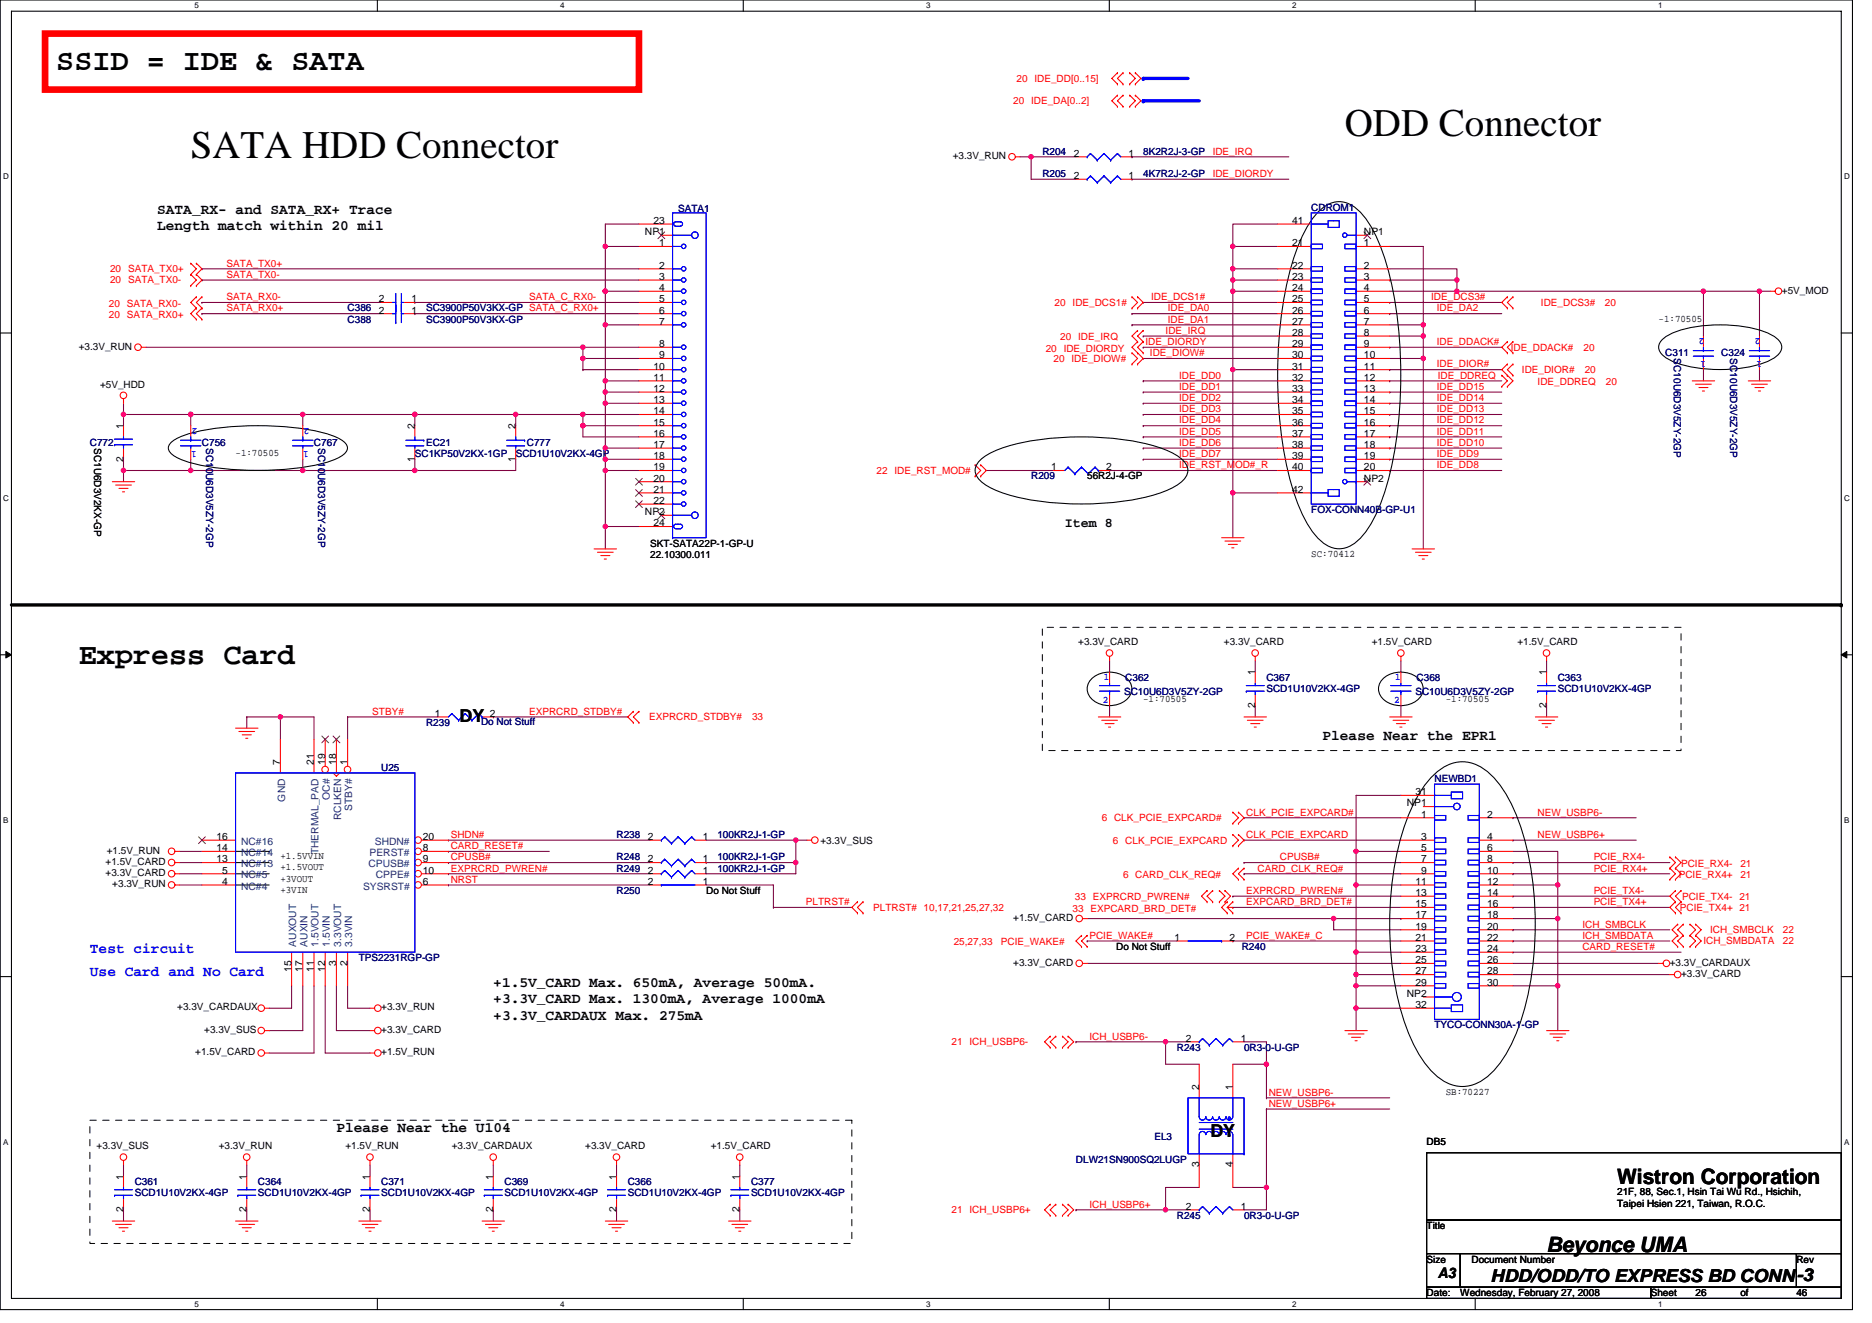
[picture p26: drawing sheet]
<svg xmlns="http://www.w3.org/2000/svg" width="297mm" height="210mm" viewBox="0 0 297 210" stroke-linecap="round" stroke-linejoin="round" font-family="sans-serif">
<defs><g id="words">
<g font-size="6.2">
<text x="213.4" y="21.5">ODD Connector</text>
<text x="30.3" y="25.1">SATA HDD Connector</text>
</g>
<g font-size="4.8">
<text x="8.9" y="11.1">SSID = IDE &amp; SATA</text>
<text x="12.5" y="105.3">Express Card</text>
</g>
<g font-size="3.4">
<text x="256.6" y="187.9">Wistron Corporation</text>
<text x="245.4" y="198.7">Beyonce UMA</text>
</g>
<g font-size="2.8">
<text x="72.9" y="114.7">DY</text>
<text x="192.1" y="180.4">DY</text>
<text x="236.5" y="203.5">HDD/ODD/TO EXPRESS BD CONN</text>
<text x="285" y="203.3">-3</text>
</g>
<g font-size="2.3">
<text x="24.9" y="33.9">SATA_RX- and SATA_RX+ Trace</text>
<text x="24.9" y="36.6">Length match within 20 mil</text>
<text x="209.8" y="117.5">Please Near the EPR1</text>
<text x="78.3" y="156.6">+1.5V_CARD Max. 650mA, Average 500mA.</text>
<text x="78.3" y="159.2">+3.3V_CARD Max. 1300mA, Average 1000mA</text>
<text x="78.3" y="161.9">+3.3V_CARDAUX Max. 275mA</text>
<text x="53.4" y="179.7">Please Near the U104</text>
<text x="228.2" y="202.9">A3</text>
</g>
<g font-size="2.3" fill="#00f">
<text x="14.3" y="151.3">Test circuit</text>
<text x="14.3" y="154.8">Use Card and No Card</text>
</g>
<text font-size="2.1" x="168.9" y="83.6">Item 8</text>
<g font-size="1.6" fill="#f00">
<text x="160.8" y="16.5">20 IDE_DA[0..2]</text>
<text x="161.3" y="13">20 IDE_DD[0..15]</text>
<text x="192.4" y="24.5">IDE_IRQ</text>
<text x="192.4" y="28.1">IDE_DIORDY</text>
<text x="17.5" y="43.2">20 SATA_TX0+</text>
<text x="17.5" y="45">20 SATA_TX0-</text>
<text x="36" y="44.1">SATA_TX0-</text>
<text x="36" y="42.3">SATA_TX0+</text>
<text x="36" y="47.6">SATA_RX0-</text>
<text x="84" y="47.6">SATA_C_RX0-</text>
<text x="182.6" y="47.6">IDE_DCS1#</text>
<text x="227.1" y="47.6">IDE_DCS3#</text>
<text x="17.3" y="48.7">20 SATA_RX0-</text>
<text x="17.3" y="50.5">20 SATA_RX0+</text>
<text x="36" y="49.4">SATA_RX0+</text>
<text x="167.3" y="48.5">20 IDE_DCS1#</text>
<text x="185" y="53">IDE_IRQ</text>
<text x="185.3" y="49.4">IDE_DA0</text>
<text x="185.3" y="51.2">IDE_DA1</text>
<text x="228" y="49.4">IDE_DA2</text>
<text x="244.5" y="48.5">IDE_DCS3#</text>
<text x="254.7" y="48.5">20</text>
<text x="165.9" y="55.8">20 IDE_DIORDY</text>
<text x="167.2" y="57.4">20 IDE_DIOW#</text>
<text x="168.2" y="54">20 IDE_IRQ</text>
<text x="181.8" y="54.8">IDE_DIORDY</text>
<text x="182.5" y="56.5">IDE_DIOW#</text>
<text x="228" y="54.8">IDE_DDACK#</text>
<text x="228" y="58.3">IDE_DIOR#</text>
<text x="239.7" y="55.6">IDE_DDACK#</text>
<text x="241.5" y="59.2">IDE_DIOR#</text>
<text x="251.3" y="55.6">20</text>
<text x="251.5" y="59.2">20</text>
<text x="187.1" y="61.9">IDE_DD1</text>
<text x="187.1" y="60.1">IDE_DD0</text>
<text x="187.1" y="65.4">IDE_DD3</text>
<text x="187.1" y="63.6">IDE_DD2</text>
<text x="228" y="61.9">IDE_DD15</text>
<text x="228" y="63.6">IDE_DD14</text>
<text x="228" y="65.4">IDE_DD13</text>
<text x="228.2" y="60.1">IDE_DDREQ</text>
<text x="244" y="61.2">IDE_DDREQ</text>
<text x="254.8" y="61.2">20</text>
<text x="187.1" y="69">IDE_DD5</text>
<text x="187.1" y="67.2">IDE_DD4</text>
<text x="187.1" y="70.8">IDE_DD6</text>
<text x="228" y="69">IDE_DD11</text>
<text x="228" y="70.8">IDE_DD10</text>
<text x="228" y="67.2">IDE_DD12</text>
<text x="139.1" y="75.2">22 IDE_RST_MOD#</text>
<text x="187.1" y="72.5">IDE_DD7</text>
<text x="187.1" y="74.3">IDE_RST_MOD#_R</text>
<text x="228" y="74.3">IDE_DD8</text>
<text x="228" y="72.5">IDE_DD9</text>
<text x="59.1" y="113.4">STBY#</text>
<text x="84" y="113.4">EXPRCRD_STDBY#</text>
<text x="103" y="114.3">EXPRCRD_STDBY#</text>
<text x="119.3" y="114.3">33</text>
<text x="174.8" y="130.3">6 CLK_PCIE_EXPCARD#</text>
<text x="197.8" y="129.4">CLK_PCIE_EXPCARD#</text>
<text x="244" y="129.4">NEW_USBP6-</text>
<text x="71.5" y="134.8">CARD_RESET#</text>
<text x="71.5" y="133">SHDN#</text>
<text x="71.5" y="136.5">CPUSB#</text>
<text x="176.6" y="133.9">6 CLK_PCIE_EXPCARD</text>
<text x="197.8" y="133">CLK_PCIE_EXPCARD</text>
<text x="203.1" y="136.5">CPUSB#</text>
<text x="244" y="133">NEW_USBP6+</text>
<text x="252.9" y="136.5">PCIE_RX4-</text>
<text x="266.7" y="137.6">PCIE_RX4-</text>
<text x="276.2" y="137.6">21</text>
<text x="71.5" y="140.1">NRST</text>
<text x="71.5" y="138.3">EXPRCRD_PWREN#</text>
<text x="127.9" y="143.7">PLTRST#</text>
<text x="170.6" y="142.8">33 EXPRCRD_PWREN#</text>
<text x="178.2" y="139.4">6 CARD_CLK_REQ#</text>
<text x="197.8" y="141.9">EXPRCRD_PWREN#</text>
<text x="197.8" y="143.7">EXPCARD_BRD_DET#</text>
<text x="199.5" y="138.3">CARD_CLK_REQ#</text>
<text x="252.9" y="138.3">PCIE_RX4+</text>
<text x="252.9" y="143.7">PCIE_TX4+</text>
<text x="252.9" y="141.9">PCIE_TX4-</text>
<text x="266.4" y="139.4">PCIE_RX4+</text>
<text x="266.9" y="142.8">PCIE_TX4- 21</text>
<text x="276.2" y="139.4">21</text>
<text x="138.6" y="144.5">PLTRST# 10,17,21,25,27,32</text>
<text x="170.2" y="144.7">33 EXPCARD_BRD_DET#</text>
<text x="172.9" y="149">PCIE_WAKE#</text>
<text x="197.8" y="149">PCIE_WAKE#_C</text>
<text x="251.1" y="149">ICH_SMBDATA</text>
<text x="251.1" y="147.2">ICH_SMBCLK</text>
<text x="266.6" y="144.5">PCIE_TX4+ 21</text>
<text x="270.3" y="149.9">ICH_SMBDATA</text>
<text x="271.4" y="148.1">ICH_SMBCLK</text>
<text x="282.9" y="148.1">22</text>
<text x="282.9" y="149.9">22</text>
<text x="151.3" y="150.1">25,27,33</text>
<text x="158.8" y="150.1">PCIE_WAKE#</text>
<text x="251.1" y="150.8">CARD_RESET#</text>
<text x="151" y="165.9">21 ICH_USBP6-</text>
<text x="172.9" y="165">ICH_USBP6-</text>
<text x="201.3" y="173.9">NEW_USBP6-</text>
<text x="201.3" y="175.7">NEW_USBP6+</text>
<text x="172.9" y="191.7">ICH_USBP6+</text>
<text x="151" y="192.6">21 ICH_USBP6+</text>
</g>
<g font-size="1.6">
<text x="151.2" y="25.3">+3.3V_RUN</text>
<text x="170.4" y="28.4">2</text>
<text x="170.4" y="24.9">2</text>
<text x="179.1" y="28.4">1</text>
<text x="179.1" y="24.9">1</text>
<text x="103.7" y="35.5">23</text>
<text x="205" y="35.5">41</text>
<text x="102.3" y="37.3">NP1</text>
<text x="104.6" y="39.1">1</text>
<text x="205" y="39.1">21</text>
<text x="216.4" y="37.3">NP1</text>
<text x="216.4" y="39.1">1</text>
<text x="60.1" y="48">2</text>
<text x="65.3" y="48">1</text>
<text x="104.6" y="42.7">2</text>
<text x="104.6" y="44.4">3</text>
<text x="104.6" y="46.2">4</text>
<text x="104.6" y="48">5</text>
<text x="205" y="42.7">22</text>
<text x="205" y="44.4">23</text>
<text x="205" y="46.2">24</text>
<text x="205" y="48">25</text>
<text x="216.4" y="42.7">2</text>
<text x="216.4" y="44.4">3</text>
<text x="216.4" y="46.2">4</text>
<text x="216.4" y="48">5</text>
<text x="282.7" y="46.6">+5V_MOD</text>
<text x="60.1" y="49.8">2</text>
<text x="65.3" y="49.8">1</text>
<text x="104.6" y="49.8">6</text>
<text x="104.6" y="51.5">7</text>
<text x="205" y="49.8">26</text>
<text x="205" y="51.5">27</text>
<text x="205" y="53.3">28</text>
<text x="216.4" y="49.8">6</text>
<text x="216.4" y="51.5">7</text>
<text x="216.4" y="53.3">8</text>
<text x="263.2" y="51">-1:70505</text>
<text x="12.5" y="55.5">+3.3V_RUN</text>
<text x="103.7" y="58.7">10</text>
<text x="104.6" y="55.1">8</text>
<text x="104.6" y="56.9">9</text>
<text x="205" y="55.1">29</text>
<text x="205" y="56.9">30</text>
<text x="205" y="58.7">31</text>
<text x="216.4" y="55.1">9</text>
<text x="216.4" y="56.9">10</text>
<text x="216.4" y="58.7">11</text>
<text x="15.9" y="61.5">+5V_HDD</text>
<text x="103.7" y="60.4">11</text>
<text x="103.7" y="62.2">12</text>
<text x="103.7" y="64">13</text>
<text x="103.7" y="65.8">14</text>
<text x="205" y="60.4">32</text>
<text x="205" y="62.2">33</text>
<text x="205" y="64">34</text>
<text x="205" y="65.8">35</text>
<text x="216.4" y="60.4">12</text>
<text x="216.4" y="62.2">13</text>
<text x="216.4" y="64">14</text>
<text x="216.4" y="65.8">15</text>
<text x="14.9" y="71.1" transform="rotate(90 14.9 71.1)">SC1U6D3V2KX-GP</text>
<text x="19.6" y="68.1" transform="rotate(-90 19.6 68.1)">1</text>
<text x="65.8" y="68.1" transform="rotate(-90 65.8 68.1)">2</text>
<text x="81.8" y="68.1" transform="rotate(-90 81.8 68.1)">2</text>
<text x="103.7" y="67.5">15</text>
<text x="103.7" y="69.3">16</text>
<text x="103.7" y="71.1">17</text>
<text x="205" y="67.5">36</text>
<text x="205" y="69.3">37</text>
<text x="205" y="71.1">38</text>
<text x="216.4" y="67.5">16</text>
<text x="216.4" y="69.3">17</text>
<text x="216.4" y="71.1">18</text>
<text x="19.6" y="73.3" transform="rotate(-90 19.6 73.3)">2</text>
<text x="37.4" y="72.4">-1:70505</text>
<text x="65.8" y="73.3" transform="rotate(-90 65.8 73.3)">1</text>
<text x="81.8" y="73.3" transform="rotate(-90 81.8 73.3)">1</text>
<text x="103.7" y="72.9">18</text>
<text x="103.7" y="74.7">19</text>
<text x="103.7" y="76.4">20</text>
<text x="166.8" y="74.7">1</text>
<text x="172.5" y="76.1">56R2J-4-GP</text>
<text x="175.5" y="74.7">2</text>
<text x="205" y="72.9">39</text>
<text x="205" y="74.7">40</text>
<text x="216.4" y="76.4">NP2</text>
<text x="216.4" y="72.9">19</text>
<text x="216.4" y="74.7">20</text>
<text x="102.3" y="81.8">NP2</text>
<text x="103.7" y="78.2">21</text>
<text x="103.7" y="80">22</text>
<text x="103.7" y="83.5">24</text>
<text x="205" y="78.2">42</text>
<text x="103.2" y="86.8">SKT-SATA22P-1-GP-U</text>
<text x="103.2" y="88.5">22.10300.011</text>
<text x="208.1" y="88.4">SC:70412</text>
<text x="171.1" y="102.4">+3.3V_CARD</text>
<text x="194.2" y="102.4">+3.3V_CARD</text>
<text x="199.2" y="107.2" transform="rotate(-90 199.2 107.2)">1</text>
<text x="217.7" y="102.4">+1.5V_CARD</text>
<text x="240.8" y="102.4">+1.5V_CARD</text>
<text x="245.4" y="107.2" transform="rotate(-90 245.4 107.2)">1</text>
<text x="69" y="113.8">1</text>
<text x="77.7" y="113.8">2</text>
<text x="181.4" y="111.5">-1:70505</text>
<text x="199.2" y="112.4" transform="rotate(-90 199.2 112.4)">2</text>
<text x="229.4" y="111.5">-1:70505</text>
<text x="245.4" y="112.4" transform="rotate(-90 245.4 112.4)">2</text>
<text x="44.5" y="121.4" transform="rotate(-90 44.5 121.4)">7</text>
<text x="49.8" y="121.4" transform="rotate(-90 49.8 121.4)">21</text>
<text x="51.6" y="121.4" transform="rotate(-90 51.6 121.4)">19</text>
<text x="53.4" y="121.4" transform="rotate(-90 53.4 121.4)">18</text>
<text x="55.1" y="121.4" transform="rotate(-90 55.1 121.4)">1</text>
<text x="223.2" y="128">NP1</text>
<text x="224.6" y="126.2">31</text>
<text x="225.5" y="129.8">1</text>
<text x="236" y="129.8">2</text>
<text x="16.8" y="137.3">+1.5V_CARD</text>
<text x="16.9" y="135.5">+1.5V_RUN</text>
<text x="34.4" y="136.9">13</text>
<text x="34.4" y="135.1">14</text>
<text x="34.4" y="133.3">16</text>
<text x="44.5" y="136.4">+1.5VVIN</text>
<text x="67.1" y="133.3">20</text>
<text x="67.1" y="135.1">8</text>
<text x="67.1" y="136.9">9</text>
<text x="102.8" y="133.3">2</text>
<text x="102.8" y="136.9">2</text>
<text x="111.5" y="133.3">1</text>
<text x="111.5" y="136.9">1</text>
<text x="130.2" y="133.9">+3.3V_SUS</text>
<text x="225.5" y="133.3">3</text>
<text x="225.5" y="135.1">5</text>
<text x="225.5" y="136.9">7</text>
<text x="236" y="133.3">4</text>
<text x="236" y="135.1">6</text>
<text x="236" y="136.9">8</text>
<text x="16.8" y="139">+3.3V_CARD</text>
<text x="17.8" y="140.8">+3.3V_RUN</text>
<text x="35.2" y="140.4">4</text>
<text x="35.2" y="138.7">5</text>
<text x="44.5" y="141.7">+3VIN</text>
<text x="44.5" y="139.9">+3VOUT</text>
<text x="44.5" y="138.2">+1.5VOUT</text>
<text x="67.1" y="138.7">10</text>
<text x="67.1" y="140.4">6</text>
<text x="102.8" y="138.7">2</text>
<text x="102.8" y="140.4">2</text>
<text x="111.5" y="138.7">1</text>
<text x="111.5" y="140.4">1</text>
<text x="112.1" y="141.9">Do Not Stuff</text>
<text x="224.6" y="140.4">11</text>
<text x="224.6" y="142.2">13</text>
<text x="224.6" y="144">15</text>
<text x="225.5" y="138.7">9</text>
<text x="236" y="138.7">10</text>
<text x="236" y="140.4">12</text>
<text x="236" y="142.2">14</text>
<text x="236" y="144">16</text>
<text x="160.8" y="146.2">+1.5V_CARD</text>
<text x="186.4" y="149.3">1</text>
<text x="195.1" y="149.3">2</text>
<text x="224.6" y="145.8">17</text>
<text x="224.6" y="147.6">19</text>
<text x="224.6" y="149.3">21</text>
<text x="236" y="145.8">18</text>
<text x="236" y="147.6">20</text>
<text x="236" y="149.3">22</text>
<text x="46.2" y="154.2" transform="rotate(-90 46.2 154.2)">15</text>
<text x="48" y="154.2" transform="rotate(-90 48 154.2)">17</text>
<text x="49.8" y="154.2" transform="rotate(-90 49.8 154.2)">11</text>
<text x="51.6" y="154.2" transform="rotate(-90 51.6 154.2)">12</text>
<text x="53.4" y="153.3" transform="rotate(-90 53.4 153.3)">3</text>
<text x="55.1" y="153.3" transform="rotate(-90 55.1 153.3)">2</text>
<text x="160.8" y="153.3">+3.3V_CARD</text>
<text x="177.1" y="150.8">Do Not Stuff</text>
<text x="224.6" y="151.1">23</text>
<text x="224.6" y="152.9">25</text>
<text x="224.6" y="154.7">27</text>
<text x="236" y="151.1">24</text>
<text x="236" y="152.9">26</text>
<text x="236" y="154.7">28</text>
<text x="265" y="153.3">+3.3V_CARDAUX</text>
<text x="266.7" y="155">+3.3V_CARD</text>
<text x="28.1" y="160.4">+3.3V_CARDAUX</text>
<text x="60.5" y="160.4">+3.3V_RUN</text>
<text x="223.2" y="158.2">NP2</text>
<text x="224.6" y="156.4">29</text>
<text x="224.6" y="160">32</text>
<text x="236" y="156.4">30</text>
<text x="31" y="167.5">+1.5V_CARD</text>
<text x="32.4" y="163.9">+3.3V_SUS</text>
<text x="60.5" y="167.5">+1.5V_RUN</text>
<text x="60.5" y="163.9">+3.3V_CARD</text>
<text x="188.1" y="165.3">2</text>
<text x="196.9" y="165.3">1</text>
<text x="190.3" y="173" transform="rotate(-90 190.3 173)">2</text>
<text x="195.6" y="173" transform="rotate(-90 195.6 173)">1</text>
<text x="229.4" y="173.7">SB:70227</text>
<text x="15.3" y="182.4">+3.3V_SUS</text>
<text x="34.7" y="182.4">+3.3V_RUN</text>
<text x="54.8" y="182.4">+1.5V_RUN</text>
<text x="71.7" y="182.4">+3.3V_CARDAUX</text>
<text x="92.9" y="182.4">+3.3V_CARD</text>
<text x="112.8" y="182.4">+1.5V_CARD</text>
<text x="190.3" y="185.3" transform="rotate(-90 190.3 185.3)">3</text>
<text x="195.6" y="185.3" transform="rotate(-90 195.6 185.3)">4</text>
<text x="226.4" y="181.7">DB5</text>
<text x="19.6" y="187.2" transform="rotate(-90 19.6 187.2)">1</text>
<text x="39.1" y="187.2" transform="rotate(-90 39.1 187.2)">1</text>
<text x="58.7" y="187.2" transform="rotate(-90 58.7 187.2)">1</text>
<text x="78.2" y="187.2" transform="rotate(-90 78.2 187.2)">1</text>
<text x="97.8" y="187.2" transform="rotate(-90 97.8 187.2)">1</text>
<text x="117.4" y="187.2" transform="rotate(-90 117.4 187.2)">1</text>
<text x="256.6" y="189.7">21F, 88, Sec.1, Hsin Tai Wu Rd., Hsichih,</text>
<text x="256.6" y="191.5">Taipei Hsien 221, Taiwan, R.O.C.</text>
<text x="19.6" y="192.4" transform="rotate(-90 19.6 192.4)">2</text>
<text x="39.1" y="192.4" transform="rotate(-90 39.1 192.4)">2</text>
<text x="58.7" y="192.4" transform="rotate(-90 58.7 192.4)">2</text>
<text x="78.2" y="192.4" transform="rotate(-90 78.2 192.4)">2</text>
<text x="97.8" y="192.4" transform="rotate(-90 97.8 192.4)">2</text>
<text x="117.4" y="192.4" transform="rotate(-90 117.4 192.4)">2</text>
<text x="188.1" y="192">2</text>
<text x="196.9" y="192">1</text>
<text x="226.4" y="195.1">Title</text>
<text x="226.4" y="200.4">Size</text>
<text x="233.5" y="200.4">Document Number</text>
<text x="285" y="200.4">Rev</text>
<text x="226.4" y="205.7">Date:</text>
<text x="231.7" y="205.7">Wednesday, February 27, 2008</text>
<text x="261.9" y="205.7">Sheet</text>
<text x="269" y="205.7">26</text>
<text x="276.2" y="205.7">of</text>
<text x="285" y="205.7">46</text>
</g>
<g font-size="1.6" fill="#000080">
<text x="165.4" y="28.1">R205</text>
<text x="165.4" y="24.5">R204</text>
<text x="181.4" y="28.1">4K7R2J-2-GP</text>
<text x="181.4" y="24.5">8K2R2J-3-GP</text>
<text x="107.6" y="33.6">SATA1</text>
<text x="208.1" y="33.4">CDROM1</text>
<text x="55.2" y="51.2">C388</text>
<text x="55.2" y="49.4">C386</text>
<text x="67.6" y="51.2">SC3900P50V3KX-GP</text>
<text x="67.6" y="49.4">SC3900P50V3KX-GP SATA_C_RX0+</text>
<text x="264.2" y="56.5">C311</text>
<text x="265.6" y="56.9" transform="rotate(90 265.6 56.9)">SC10U6D3V5ZY-2GP</text>
<text x="273.1" y="56.5">C324</text>
<text x="274.5" y="56.9" transform="rotate(90 274.5 56.9)">SC10U6D3V5ZY-2GP</text>
<text x="14.3" y="70.8">C772</text>
<text x="32" y="70.8">C756</text>
<text x="32.7" y="71.1" transform="rotate(90 32.7 71.1)">SC10U6D3V5ZY-2GP</text>
<text x="49.8" y="70.8">C767</text>
<text x="50.5" y="71.1" transform="rotate(90 50.5 71.1)">SC10U6D3V5ZY-2GP</text>
<text x="67.6" y="70.8">EC21</text>
<text x="83.6" y="70.8">C777</text>
<text x="65.8" y="72.5">SC1KP50V2KX-1GP</text>
<text x="81.8" y="72.5">SCD1U10V2KX-4GP</text>
<text x="163.6" y="76.1">R209</text>
<text x="208.1" y="81.4">FOX-CONN40B-GP-U1</text>
<text x="178.4" y="110.2">SC10U6D3V5ZY-2GP</text>
<text x="178.6" y="108.1">C362</text>
<text x="201" y="108.1">C367</text>
<text x="201" y="109.9">SCD1U10V2KX-4GP</text>
<text x="224.6" y="110.2">SC10U6D3V5ZY-2GP</text>
<text x="224.8" y="108.1">C368</text>
<text x="247.2" y="108.1">C363</text>
<text x="247.2" y="109.9">SCD1U10V2KX-4GP</text>
<text x="67.6" y="115.2">R239</text>
<text x="76.3" y="115">Do Not Stuff</text>
<text x="60.5" y="122.3">U25</text>
<text x="227.6" y="124.1">NEWBD1</text>
<text x="97.8" y="133">R238</text>
<text x="97.8" y="136.5">R248</text>
<text x="113.8" y="133">100KR2J-1-GP</text>
<text x="113.8" y="136.5">100KR2J-1-GP</text>
<text x="97.8" y="138.3">R249</text>
<text x="97.8" y="141.9">R250</text>
<text x="113.8" y="138.3">100KR2J-1-GP</text>
<text x="56.9" y="152.5">TPS2231RGP-GP</text>
<text x="197" y="150.8">R240</text>
<text x="186.7" y="166.8">R243</text>
<text x="197.4" y="166.8">0R3-0-U-GP</text>
<text x="227.6" y="163.2">TYCO-CONN30A-1-GP</text>
<text x="170.7" y="184.6">DLW21SN900SQ2LUGP</text>
<text x="183.2" y="181">EL3</text>
<text x="21.4" y="188.1">C361</text>
<text x="21.4" y="189.9">SCD1U10V2KX-4GP</text>
<text x="40.9" y="188.1">C364</text>
<text x="40.9" y="189.9">SCD1U10V2KX-4GP</text>
<text x="60.5" y="188.1">C371</text>
<text x="60.5" y="189.9">SCD1U10V2KX-4GP</text>
<text x="80" y="188.1">C369</text>
<text x="80" y="189.9">SCD1U10V2KX-4GP</text>
<text x="99.6" y="188.1">C366</text>
<text x="99.6" y="189.9">SCD1U10V2KX-4GP</text>
<text x="119.2" y="188.1">C377</text>
<text x="119.2" y="189.9">SCD1U10V2KX-4GP</text>
<text x="186.7" y="193.4">R245</text>
<text x="197.4" y="193.4">0R3-0-U-GP</text>
</g>
<g font-size="1.6" fill="#00f">
<text x="270.5" y="53.6" transform="rotate(180 270.5 53.6)">2</text>
<text x="279.4" y="53.6" transform="rotate(180 279.4 53.6)">2</text>
<text x="270.7" y="57.4" transform="rotate(180 270.7 57.4)">1</text>
<text x="279.5" y="57.4" transform="rotate(180 279.5 57.4)">1</text>
<text x="31.2" y="71.6" transform="rotate(180 31.2 71.6)">1</text>
<text x="31.3" y="67.9" transform="rotate(180 31.3 67.9)">2</text>
<text x="48.9" y="71.6" transform="rotate(180 48.9 71.6)">1</text>
<text x="49.1" y="67.9" transform="rotate(180 49.1 67.9)">2</text>
<text x="175.2" y="107.9">1</text>
<text x="221.4" y="107.9">1</text>
<text x="175" y="111.7">2</text>
<text x="221.2" y="111.7">2</text>
</g>
<g font-size="1.6" fill="#004080">
<text x="45.2" y="127.2" transform="rotate(-90 45.2 127.2)">GND</text>
<text x="52.3" y="126.9" transform="rotate(-90 52.3 126.9)">OC#</text>
<text x="54.1" y="130.2" transform="rotate(-90 54.1 130.2)">RCLKEN</text>
<text x="55.9" y="128.7" transform="rotate(-90 55.9 128.7)">STBY#</text>
<text x="38.3" y="137.6">NC#13</text>
<text x="38.3" y="135.8">NC#14</text>
<text x="38.3" y="134.1">NC#16</text>
<text x="50.6" y="135.6" transform="rotate(-90 50.6 135.6)">THERMAL_PAD</text>
<text x="58.5" y="137.6">CPUSB#</text>
<text x="58.6" y="135.8">PERST#</text>
<text x="59.5" y="134.1">SHDN#</text>
<text x="38.3" y="141.2">NC#4</text>
<text x="38.3" y="139.4">NC#5</text>
<text x="57.6" y="141.2">SYSRST#</text>
<text x="59.6" y="139.4">CPPE#</text>
<text x="47" y="150.2" transform="rotate(-90 47 150.2)">AUXOUT</text>
<text x="48.8" y="150.2" transform="rotate(-90 48.8 150.2)">AUXIN</text>
<text x="50.6" y="150.2" transform="rotate(-90 50.6 150.2)">1.5VOUT</text>
<text x="52.3" y="150.2" transform="rotate(-90 52.3 150.2)">1.5VIN</text>
<text x="54.1" y="150.2" transform="rotate(-90 54.1 150.2)">3.3VOUT</text>
<text x="55.9" y="150.2" transform="rotate(-90 55.9 150.2)">3.3VIN</text>
</g>
<g font-size="1.3">
<text x="30.8" y="1.3">5</text>
<text x="88.9" y="1.3">4</text>
<text x="147" y="1.3">3</text>
<text x="205" y="1.3">2</text>
<text x="263.1" y="1.3">1</text>
<text x=".5" y="28.4">D</text>
<text x="292.6" y="28.4">D</text>
<text x=".5" y="79.5">C</text>
<text x="292.6" y="79.5">C</text>
<text x=".5" y="130.6">B</text>
<text x="292.6" y="130.6">B</text>
<text x=".5" y="181.7">A</text>
<text x="292.6" y="181.7">A</text>
<text x="30.8" y="207.4">5</text>
<text x="88.9" y="207.4">4</text>
<text x="147" y="207.4">3</text>
<text x="205" y="207.4">2</text>
<text x="263.1" y="207.4">1</text>
</g>
</g></defs>
<path d="M0 0h293.9v207.9h-293.9zM1.8 1.8h290.4v204.3h-290.4z" fill="none" stroke="#000" stroke-width=".17"/>
<g fill="#fff">
<path d="M30.8 .2h.7v1.4h-.7z"/>
<path d="M30.8 206.3h.7v1.4h-.7z"/>
</g>
<path d="M59.9 0v1.8M59.9 206.1v1.8" fill="none" stroke="#000" stroke-width=".17"/>
<g fill="#fff">
<path d="M88.9 .2h.7v1.4h-.7z"/>
<path d="M88.9 206.3h.7v1.4h-.7z"/>
</g>
<path d="M117.9 0v1.8M117.9 206.1v1.8" fill="none" stroke="#000" stroke-width=".17"/>
<g fill="#fff">
<path d="M147 .2h.7v1.4h-.7z"/>
<path d="M147 206.3h.7v1.4h-.7z"/>
</g>
<path d="M176 0v1.8M176 206.1v1.8" fill="none" stroke="#000" stroke-width=".17"/>
<g fill="#fff">
<path d="M205 .2h.7v1.4h-.7z"/>
<path d="M205 206.3h.7v1.4h-.7z"/>
</g>
<path d="M234.1 0v1.8M234.1 206.1v1.8" fill="none" stroke="#000" stroke-width=".17"/>
<g fill="#fff">
<path d="M263.1 .2h.7v1.4h-.7z"/>
<path d="M263.1 206.3h.7v1.4h-.7z"/>
<path d="M.5 27.3h.9v1.4h-.9z"/>
<path d="M292.6 27.3h.9v1.4h-.9z"/>
<path d="M.5 78.4h.9v1.4h-.9z"/>
<path d="M292.6 78.4h.9v1.4h-.9z"/>
</g>
<path d="M0 52.9h1.8M292.2 52.9h1.7" fill="none" stroke="#000" stroke-width=".17"/>
<g fill="#fff">
<path d="M.5 129.5h.8v1.4h-.8z"/>
<path d="M292.6 129.5h.9v1.4h-.9z"/>
</g>
<path d="M0 103.9h1.8M292.2 103.9h1.7" fill="none" stroke="#000" stroke-width=".17"/>
<path d="M.9 103.4l.9 .5-.9 .5zM292.2 103.9l.8-.5v1z" fill="#000" stroke="#000" stroke-width=".16"/>
<g fill="#fff">
<path d="M.5 180.5h.8v1.4h-.8z"/>
<path d="M292.6 180.5h.9v1.4h-.9z"/>
</g>
<g fill="none" stroke="#000" stroke-width=".17">
<path d="M209.1 33.7a4.2 4.2 0 0 1 6.8 0 20.5 20.5 0 0 1 4.1 8.1 69.6 69.6 0 0 1 0 35.5 20.5 20.5 0 0 1-4.1 8.1 4.2 4.2 0 0 1-6.8 0 20.5 20.5 0 0 1-4.1-8.1 69.9 69.9 0 0 1 0-35.5 20.4 20.4 0 0 1 4.1-8.1zM263.6 54.1a9.2 9.2 0 0 1 5.2-2.2 23.5 23.5 0 0 1 11.5 .9 4 4 0 0 1 2.3 1.8 1.71 1.71 0 0 1-.8 2 13.8 13.8 0 0 1-7.4 2 19.4 19.4 0 0 1-9.6-1.6 2.2 2.2 0 0 1-1.5-2.4zM27.1 70.2a11.9 11.9 0 0 1 5.7-2 49.2 49.2 0 0 1 18.7 .6 6.3 6.3 0 0 1 3.5 1.9 1.36 1.36 0 0 1-.8 1.7 23.6 23.6 0 0 1-9.8 2.1 42.7 42.7 0 0 1-15.1-1.4 4.3 4.3 0 0 1-2.5-1.6l-.1-.4 .1-.4zM155.7 72.9a15.6 15.6 0 0 1 6.9-2.7 47.6 47.6 0 0 1 20.9 .7 9.7 9.7 0 0 1 4.5 2.5 2.04 2.04 0 0 1-.5 3.1 15.6 15.6 0 0 1-6.8 2.7 47.2 47.2 0 0 1-21-.8 9.8 9.8 0 0 1-4.5-2.5 2.04 2.04 0 0 1 .5-3zM173.3 107.7a4.3 4.3 0 0 1 5.9 .5 2.25 2.25 0 0 1-.9 3.2 4.2 4.2 0 0 1-5.4-.9 2.13 2.13 0 0 1 .4-2.8zM219.5 107.7a4.3 4.3 0 0 1 6 .5 2.25 2.25 0 0 1-1 3.2 4.2 4.2 0 0 1-5.4-.9 2.13 2.13 0 0 1 .4-2.8zM37.4 138.7h5.3M37.4 136.9h5.3M37.4 135.1h5.3M42.7 135.1h.1M227.1 123.4a6.3 6.3 0 0 1 7-2.1 11.7 11.7 0 0 1 5.4 5.7 43.6 43.6 0 0 1 4.1 19.7 43.7 43.7 0 0 1-4.1 19.7 11.7 11.7 0 0 1-5.4 5.6 5.8 5.8 0 0 1-6.1-1.2 18.2 18.2 0 0 1-4.8-7.5 52.1 52.1 0 0 1 0-33.2 20.9 20.9 0 0 1 3.9-6.7zM0 155h1.8"/>
<path d="M37.4 140.5h5.3M292.2 155h1.7M226.4 199h5.3v5.3h-5.3zM226.4 183h65.8v10.6h-65.8zM226.4 193.6h65.8v5.4h-65.8zM231.7 199h53.3v5.3h-53.3zM285 199h7.2v5.3h-7.2zM226.4 204.3h35.5v1.8h-35.5zM261.9 204.3h30.3v1.8h-30.3z"/>
</g>
<g fill="none" stroke="#800040" stroke-width=".17">
<path d="M96.1 39.1h.1M96.1 39.1v12.5M96.1 39.1h5.3M101.4 35.6h-5.3v3.5M161.8 24.9h1.8M163.6 24.9v3.5h7.1M163.6 24.9h.1M163.6 24.9h7.1M179.6 24.9h.1M179.6 28.4h.1M179.6 24.9h24.9M179.6 28.4h24.9"/>
<path d="M195.6 39.1h.1M195.6 39.1h7.1M195.6 39.1v5.3M202.7 35.6h-7.1v3.5M220.5 39.1h5.3v12.5M23.2 55.1h69.3M32 44.4h.1M32 42.7h.1M32 48h.1M32 49.8h.1M32 48h28.5M32 49.8h28.5"/>
<path d="M32 44.4h69.4M32 42.7h69.4M65.8 48h.1M65.8 49.8h.1M65.8 48h35.6M65.8 49.8h35.6M92.5 56.9h8.9M92.5 56.9v1.8M92.5 55.1h8.9M92.5 55.1h.1M92.5 58.7h.1M92.5 55.1v1.8"/>
<path d="M92.5 58.7h8.9M96.1 46.2h.1M96.1 51.6v8.9M96.1 46.2h5.3M96.1 51.6h.1M96.1 51.6h5.3M179.6 49.8h.1M179.6 51.6h.1M179.6 49.8h23.1M179.6 51.6h23.1M181.4 56.9h.1M181.4 48h.1"/>
<path d="M181.4 55.1h.1M181.4 53.3h.1M181.4 48h21.3M181.4 55.1h21.3M181.4 56.9h21.3M181.4 53.3h21.3M195.6 46.2v12.5h7.1M195.6 46.2h.1M195.6 42.7h7.1M195.6 42.7h.1M195.6 44.4h7.1M195.6 44.4v1.8h7.1"/>
<path d="M195.6 44.4h.1M195.6 58.7v19.5h7.1M195.6 58.7h.1M220.5 53.3h5.3M220.5 56.9h5.3M220.5 55.1h.1M220.5 48h.1M220.5 49.8h.1M220.5 42.7h10.7v1.7M220.5 44.4h10.7v1.8M220.5 44.4h.1M220.5 46.2h10.7"/>
<path d="M220.5 58.7h.1M220.5 51.6h5.3M220.5 48h17.8M220.5 49.8h17.8M220.5 58.7h17.8M220.5 55.1h17.8M225.8 51.6h.1M225.8 56.9h.1M225.8 53.3h.1M225.8 51.6v35.5M231.2 46.2h39.1v7.1M231.2 46.2h.1"/>
<path d="M270.3 58.7v1.8M270.3 46.2h.1M270.3 46.2h8.9M279.2 46.2v7.1M279.2 46.2h1.8M279.2 58.7v1.8M19.6 74.7h.1M19.6 72.9v1.8M19.6 74.7v1.8M19.6 65.8v1.8M19.6 65.8h10.7v1.8M19.6 65.8h.1"/>
<path d="M19.6 64v1.8M19.6 74.7h10.7M30.3 65.8h.1M30.3 72.9v1.8M30.3 74.7h17.7M30.3 65.8h51.5M48 74.7h.1M48 72.9v1.8M48 65.8h.1M48 65.8v1.8M65.8 74.7h.1M65.8 72.9v1.8"/>
<path d="M65.8 65.8v1.8M65.8 65.8h.1M81.8 72.9v1.8h-33.8M81.8 65.8v1.8M81.8 65.8h10.7M92.5 67.6h8.9M92.5 65.8h.1M92.5 67.6h.1M92.5 65.8v3.5h8.9M92.5 65.8h8.9M96.1 60.5h5.3M96.1 62.2h.1"/>
<path d="M96.1 74.7h.1M96.1 64h.1M96.1 72.9h5.3M96.1 60.5v1.7h5.3M96.1 60.5h.1M96.1 71.1h5.3M96.1 71.1v1.8M96.1 64h5.3M96.1 72.9h.1M96.1 74.7h5.3M96.1 62.2v8.9M96.1 72.9v14.2"/>
<path d="M156.5 74.7h10.7M176.1 74.7h.1M176.1 74.7h26.6M181.4 62.2h.1M181.4 72.9h.1M181.4 60.5h.1M181.4 69.3h.1M181.4 67.6h.1M181.4 65.8h.1M181.4 64h.1M181.4 71.1h.1M181.4 65.8h21.3"/>
<path d="M181.4 62.2h21.3M181.4 72.9h21.3M181.4 60.5h21.3M181.4 69.3h21.3M181.4 67.6h21.3M181.4 64h21.3M181.4 71.1h21.3M195.6 78.2h.1M195.6 78.2v7.1M220.5 74.7h.1M220.5 62.2h.1M220.5 64h.1"/>
<path d="M220.5 65.8h.1M220.5 69.3h.1M220.5 71.1h.1M220.5 72.9h.1M220.5 60.5h.1M220.5 67.6h.1M220.5 74.7h17.8M220.5 65.8h17.8M220.5 62.2h17.8M220.5 72.9h17.8M220.5 60.5h17.8M220.5 69.3h17.8"/>
<path d="M220.5 67.6h17.8M220.5 64h17.8M220.5 71.1h17.8M96.1 83.6h5.3M96.1 83.6h.1M39.2 113.8h.1M39.2 113.8v1.8M39.2 113.8h5.3M44.5 113.8h5.3v3.5M44.5 113.8v3.5M55.2 113.8h.1M55.2 113.8v3.5"/>
<path d="M55.2 113.8h14.2M78.3 113.8h.1M78.3 113.8h21.3M176.1 104.9v1.8M176.1 112v1.8M199.2 112v1.8M199.2 104.9v1.8M222.3 112v1.8M222.3 104.9v1.8M245.4 112v1.8M245.4 104.9v1.8M28.5 136.9h3.5"/>
<path d="M28.5 135.1h3.5M28.5 138.7h3.5M71.2 135.1h.1M71.2 133.3h.1M71.2 138.7h.1M71.2 136.9h.1M71.2 135.1h16M71.2 133.3h32M71.2 138.7h32M71.2 136.9h32M112.1 136.9h14.2v1.8h-14.2M112.1 136.9h.1"/>
<path d="M112.1 133.3h14.2v3.6M126.3 133.3h.1M126.3 133.3h1.8M197.4 129.8h.1M197.4 133.3h.1M197.4 138.7h.1M197.4 136.9h.1M197.4 133.3h24.9M197.4 138.7h24.9M197.4 136.9h24.9M197.4 129.8h24.9M215.2 135.1h.1"/>
<path d="M215.2 135.1h7.1M215.2 135.1v5.4M222.3 126.2h-7.1v8.9M240.1 129.8h.1M240.1 136.9h.1M240.1 133.3h.1M240.1 135.1h7.1v5.4M240.1 138.7h.1M240.1 133.3h19.5M240.1 138.7h24.9M240.1 136.9h24.9M240.1 129.8h19.5"/>
<path d="M28.5 140.5h3.5M46.3 156.5v3.5h-3.6M48 156.5v7.1h-5.3M49.8 156.5v10.6h-7.1M51.6 156.5v10.6h7.1M53.4 156.5v7.1h5.3M55.2 156.5v3.5h3.5M71.2 140.5h.1M71.2 140.5h32M112.1 140.5h10.6v3.5M122.7 144h.1M122.7 144h12.5"/>
<path d="M172.5 152.9h49.8M172.5 145.8h39.1M172.5 149.4h.1M172.5 149.4h14.2M195.6 142.2h.1M195.6 149.4h.1M195.6 144h.1M195.6 144h26.7M195.6 142.2h26.7M195.6 149.4h26.7M211.6 145.8v1.8h10.7M211.6 145.8h10.7"/>
<path d="M215.2 140.5h.1M215.2 151.1h.1M215.2 154.7h.1M215.2 154.7v1.8M215.2 156.5h.1M215.2 156.5v3.5M215.2 154.7h7.1M215.2 156.5h7.1M222.3 145.8h.1M222.3 140.5h-7.1v10.6M222.3 151.1h-7.1v3.6M240.1 152.9h23.1"/>
<path d="M240.1 154.7h24.9M240.1 140.5h7.1v5.3M240.1 144h.1M240.1 142.2h.1M240.1 145.8h7.1M240.1 149.4h.1M240.1 147.6h.1M240.1 151.1h.1M240.1 156.5h7.1v7.1M240.1 144h24.9M240.1 142.2h24.9M240.1 149.4h24.9"/>
<path d="M240.1 147.6h24.9M240.1 151.1h26.6M247.2 140.5h.1M247.2 145.8h.1M247.2 156.5h.1M247.2 145.8v10.7M170.7 165.4h.1M170.7 165.4h14.3M185 165.4h.1M185 165.4v3.5h5.3M185 165.4h3.5M195.6 168.9h5.4"/>
<path d="M197.4 165.4h3.6v3.5M201 176h.1M201 168.9h.1M201 174.2h.1M201 168.9v5.3M201 176v12.5M201 174.2h19.5M201 176h19.5M215.2 160h.1M215.2 160v3.6M215.2 160h7.1M19.6 192v1.8"/>
<path d="M19.6 184.9v1.8M39.2 192v1.8M39.2 184.9v1.8M58.7 192v1.8M58.7 184.9v1.8M78.3 192v1.8M78.3 184.9v1.8M97.8 192v1.8M97.8 184.9v1.8M117.4 184.9v1.8M117.4 192v1.8M170.7 192h.1"/>
<path d="M170.7 192h14.3M185 192h3.5M190.3 188.5h-5.3v3.5M195.6 188.5h5.4M201 188.5v3.5h-3.6"/>
</g>
<g fill="#f0f" stroke="#f0f" stroke-width=".17">
<circle cx="48" cy="74.7" r=".35"/>
<circle cx="65.8" cy="74.7" r=".35"/>
<circle cx="96" cy="46.2" r=".35"/>
<circle cx="30.3" cy="65.8" r=".35"/>
<circle cx="30.3" cy="74.7" r=".35"/>
<circle cx="19.6" cy="74.7" r=".35"/>
<circle cx="65.8" cy="65.8" r=".35"/>
<circle cx="48" cy="65.8" r=".35"/>
<circle cx="81.8" cy="65.8" r=".35"/>
<circle cx="92.5" cy="67.6" r=".35"/>
<circle cx="92.5" cy="65.8" r=".35"/>
<circle cx="96" cy="62.2" r=".35"/>
<circle cx="96" cy="74.7" r=".35"/>
<circle cx="96" cy="71.1" r=".35"/>
<circle cx="96" cy="64" r=".35"/>
<circle cx="96" cy="60.4" r=".35"/>
<circle cx="96" cy="51.5" r=".35"/>
<circle cx="96" cy="83.6" r=".35"/>
<circle cx="92.5" cy="56.9" r=".35"/>
<circle cx="92.5" cy="55.1" r=".35"/>
<circle cx="163.6" cy="24.9" r=".35"/>
<circle cx="96" cy="39.1" r=".35"/>
<circle cx="19.6" cy="65.8" r=".35"/>
<circle cx="96" cy="72.9" r=".35"/>
<circle cx="44.5" cy="113.8" r=".35"/>
<circle cx="126.3" cy="133.3" r=".35"/>
<circle cx="126.3" cy="136.9" r=".35"/>
<circle cx="200.9" cy="188.5" r=".35"/>
<circle cx="184.9" cy="165.3" r=".35"/>
<circle cx="200.9" cy="168.9" r=".35"/>
<circle cx="184.9" cy="192" r=".35"/>
<circle cx="247.2" cy="140.4" r=".35"/>
<circle cx="247.2" cy="145.8" r=".35"/>
<circle cx="247.2" cy="156.5" r=".35"/>
<circle cx="215.2" cy="140.4" r=".35"/>
<circle cx="215.2" cy="135.1" r=".35"/>
<circle cx="211.6" cy="145.8" r=".35"/>
<circle cx="215.2" cy="151.1" r=".35"/>
<circle cx="215.2" cy="154.7" r=".35"/>
<circle cx="215.2" cy="160" r=".35"/>
<circle cx="195.6" cy="46.2" r=".35"/>
<circle cx="225.8" cy="51.5" r=".35"/>
<circle cx="225.8" cy="56.9" r=".35"/>
<circle cx="195.6" cy="39.1" r=".35"/>
<circle cx="195.6" cy="78.2" r=".35"/>
<circle cx="231.2" cy="44.4" r=".35"/>
<circle cx="231.2" cy="46.2" r=".35"/>
<circle cx="279.2" cy="46.2" r=".35"/>
<circle cx="270.3" cy="46.2" r=".35"/>
<circle cx="195.6" cy="42.7" r=".35"/>
<circle cx="195.6" cy="44.4" r=".35"/>
<circle cx="215.2" cy="156.5" r=".35"/>
<circle cx="225.8" cy="53.3" r=".35"/>
<circle cx="195.6" cy="58.7" r=".35"/>
</g>
<path d="M181.4 12.4h.1M181.4 16h.1M181.4 12.4h7.1M181.4 16h8.9" fill="none" stroke="#00f" stroke-width=".53"/>
<g fill="none" stroke="#f00" stroke-width=".17">
<path d="M177.3 13.3h.1M177.3 11.6h.1M177.3 16.9h.1M177.3 15.1h.1M177.3 11.6l-.9 .8 .9 .9M177.3 15.1l-.9 .9 .9 .9M178.2 11.6h.1M178.2 13.3h.1M178.2 15.1h.1M178.2 16.9h.1M178.2 11.6l-.9 .8 .9 .9M178.2 15.1l-.9 .9 .9 .9"/>
<path d="M179.3 13.3h.1M179.3 11.6h.1M179.3 16.9h.1M179.3 15.1h.1M179.3 11.6l.8 .8-.8 .9M179.3 15.1l.8 .9-.8 .9M180.1 13.3h.1M180.1 11.6h.1M180.1 16.9h.1M180.1 15.1h.1M180.1 11.6l.9 .8-.9 .9M180.1 15.1l.9 .9-.9 .9"/>
<path d="M101.4 35.6h5.3M101.4 39.1h5.3M104.9 37.3h1.8M161.1 24.9h.7M202.7 35.6h5.4M202.7 39.1h5.4M215.2 37.3h1.8M215.2 39.1h5.3M22.4 55.1h.8M30.3 43.6h.1M30.3 41.8h.1M30.3 45.3h.1"/>
<path d="M30.3 41.8l.9 .9-.9 .9M30.3 43.6l.9 .8-.9 .9M31.2 41.8h.1M31.2 43.6h.1M31.2 45.3h.1M31.2 47.1h.1M31.2 48.9h.1M31.2 50.7h.1M31.2 41.8l.8 .9-.8 .9M31.2 43.6l.8 .8-.8 .9M31.2 47.1l-.9 .9 .9 .9M31.2 48.9l-.9 .9 .9 .9"/>
<path d="M32 47.1h.1M32 48.9h.1M32 50.7h.1M32 47.1l-.8 .9 .8 .9M32 48.9l-.8 .9 .8 .9M101.4 42.7h5.3M101.4 44.4h5.3M101.4 46.2h5.3M101.4 48h5.3M101.4 49.8h5.3M101.4 51.6h5.3M101.4 55.1h5.3"/>
<path d="M101.4 56.9h5.3M101.4 58.7h5.3M179.6 57.8h.1M179.6 56h.1M179.6 48.9h.1M179.6 47.1h.1M179.6 56l.9 .9-.9 .9M179.6 47.1l.9 .9-.9 .9M180.5 54.2h.1M180.5 56h.1M180.5 57.8h.1M180.5 52.5h.1"/>
<path d="M180.5 47.1h.1M180.5 48.9h.1M180.5 54.2l-.9 .9 1.8 1.8-.9 .9M180.5 52.5l-.9 .8 .9 .9M180.5 47.1l.9 .9-.9 .9M181.4 54.2h.1M181.4 56h.1M181.4 52.5h.1M181.4 54.2l-.9 .9 .9 .9M181.4 52.5l-.9 .8 .9 .9M202.7 42.7h5.4M202.7 44.4h5.4"/>
<path d="M202.7 46.2h5.4M202.7 48h5.4M202.7 49.8h5.4M202.7 51.6h5.4M202.7 55.1h5.4M202.7 56.9h5.4M202.7 58.7h5.4M202.7 53.3h5.4M215.2 42.7h5.3M215.2 44.4h5.3M215.2 46.2h5.3M215.2 48h5.3"/>
<path d="M215.2 49.8h5.3M215.2 51.6h5.3M215.2 55.1h5.3M215.2 56.9h5.3M215.2 58.7h5.3M215.2 53.3h5.3M238.3 59.6h.1M238.3 59.6l.9 .9-.9 .8M239.2 57.8h.1M239.2 59.6h.1M239.2 54.2h.1M239.2 56h.1"/>
<path d="M239.2 47.1h.1M239.2 48.9h.1M239.2 57.8l-.9 .9 1.8 1.8-.9 .8M239.2 54.2l-.9 .9 .9 .9M239.2 47.1l-.9 .9 .9 .9M240.1 59.6h.1M240.1 57.8h.1M240.1 56h.1M240.1 54.2h.1M240.1 48.9h.1M240.1 47.1h.1M240.1 57.8l-.9 .9 .9 .9"/>
<path d="M240.1 54.2l-.9 .9 .9 .9M240.1 47.1l-.9 .9 .9 .9M270.3 53.3v1.8M270.3 56.9v1.8M279.2 53.3v1.8M279.2 56.9v1.8M281 46.2h.7M17.8 76.5h3.6M18.3 77h2.5M18.9 77.5h1.4M19.4 78.1h.4M19.6 63.3v.7"/>
<path d="M30.3 67.6v1.7M30.3 71.1v1.8M48 67.6v1.7M48 71.1v1.8M65.8 67.6v1.7M65.8 71.1v1.8M81.8 67.6v1.7M81.8 71.1v1.8M101.4 74.7h5.3M101.4 60.5h5.3M101.4 62.2h5.3M101.4 64h5.3"/>
<path d="M101.4 65.8h5.3M101.4 67.6h5.3M101.4 69.3h5.3M101.4 71.1h5.3M101.4 72.9h5.3M101.4 76.5h5.3M101.4 78.2h5.3M154.7 75.6h.1M154.7 73.8h.1M154.7 73.8l.9 .9-.9 .9M155.6 73.8h.1M155.6 75.6h.1"/>
<path d="M155.6 73.8l.9 .9-.9 .9M167.2 74.7h1.7M174.3 74.7h1.8M202.7 74.7h5.4M202.7 60.5h5.4M202.7 62.2h5.4M202.7 64h5.4M202.7 65.8h5.4M202.7 67.6h5.4M202.7 69.3h5.4M202.7 71.1h5.4M202.7 72.9h5.4"/>
<path d="M202.7 78.2h5.4M215.2 74.7h5.3M215.2 60.5h5.3M215.2 62.2h5.3M215.2 64h5.3M215.2 65.8h5.3M215.2 67.6h5.3M215.2 69.3h5.3M215.2 71.1h5.3M215.2 72.9h5.3M215.2 76.5h1.8M238.3 61.3h.1"/>
<path d="M239.2 61.3h.1M268.5 60.5h3.6M269 61h2.5M269.6 61.5h1.4M270.1 62.1h.4M277.4 60.5h3.6M277.9 61h2.5M278.5 61.5h1.4M279 62.1h.4M94.3 87.1h3.5M94.8 87.7h2.5M95.3 88.2h1.5"/>
<path d="M95.9 88.7h.3M101.4 80h5.3M101.4 83.6h5.3M104.9 81.8h1.8M193.8 85.3h3.6M194.4 85.9h2.5M194.9 86.4h1.4M195.4 87h.4M224.1 87.1h3.5M224.6 87.7h2.5M225.1 88.2h1.5M225.7 88.7h.3"/>
<path d="M37.4 115.6h3.5M37.9 116.1h2.5M38.4 116.6h1.5M39 117.2h.3M69.4 113.8h1.8M76.5 113.8h1.8M100.5 112.9h.1M100.5 114.7h.1M100.5 112.9l-.9 .9 .9 .9M101.4 114.7h.1M101.4 112.9h.1M101.4 112.9l-.9 .9 .9 .9"/>
<path d="M174.3 113.8h3.5M174.8 114.3h2.5M175.3 114.9h1.5M175.9 115.4h.3M176.1 104.2v.7M176.1 106.7v1.8M176.1 110.2v1.8M197.4 113.8h3.6M197.9 114.3h2.5M198.5 114.9h1.4M199 115.4h.3M199.2 104.2v.7"/>
<path d="M199.2 106.7v1.8M199.2 110.2v1.8M220.5 113.8h3.6M221 114.3h2.5M221.6 114.9h1.4M222.1 115.4h.4M222.3 104.2v.7M222.3 106.7v1.8M222.3 110.2v1.8M243.6 113.8h3.6M244.2 114.3h2.5M244.7 114.9h1.4"/>
<path d="M245.2 115.4h.4M245.4 104.2v.7M245.4 106.7v1.8M245.4 110.2v1.8M27.8 138.7h.7M27.8 136.9h.7M27.8 135.1h.7M103.2 133.3h1.7M103.2 136.9h1.7M103.2 138.7h1.7M110.3 133.3h1.8M110.3 136.9h1.8"/>
<path d="M110.3 138.7h1.8M128.1 133.3h.7M195.6 130.7h.1M195.6 128.9h.1M195.6 134.2h.1M195.6 132.5h.1M195.6 128.9l.9 .9-.9 .9M195.6 132.5l.9 .8-.9 .9M196.5 128.9h.1M196.5 130.7h.1M196.5 132.5h.1M196.5 134.2h.1"/>
<path d="M196.5 137.8h.1M196.5 139.6h.1M196.5 128.9l.9 .9-.9 .9M196.5 132.5l.9 .8-.9 .9M196.5 137.8l-.9 .9 .9 .9M197.4 137.8h.1M197.4 139.6h.1M197.4 137.8l-.9 .9 .9 .9M265 136h.1M265 137.8h.1M265 139.6h.1M265 136l.9 .9-.9 .9"/>
<path d="M265 137.8l.9 .9-.9 .9M265.9 136h.1M265.9 137.8h.1M265.9 139.6h.1M265.9 136l.8 .9-.8 .9M265.9 137.8l.8 .9-.8 .9M27.8 140.5h.7M53.4 151.1v5.4M55.2 151.1v5.4M136.1 143.1h.1M136.1 144.9h.1M136.1 143.1l-.9 .9 .9 .9"/>
<path d="M136.9 144.9h.1M136.9 143.1h.1M136.9 143.1l-.8 .9 .8 .9M171.6 148.5h.1M171.6 150.2h.1M171.6 148.5l-.9 .9 .9 .8M171.8 152.9h.7M171.8 145.8h.7M172.5 148.5h.1M172.5 150.2h.1M172.5 148.5l-.9 .9 .9 .8M186.7 149.4h1.8"/>
<path d="M191.5 143.1h.1M191.5 141.4h.1M191.5 141.4l-.9 .8 .9 .9M192.4 143.1h.1M192.4 141.4h.1M192.4 141.4l-.9 .8 .9 .9M193.5 141.4h.1M193.5 143.1h.1M193.5 141.4l.9 .8-.9 .9M193.8 149.4h1.8M194.4 143.1h.1M194.4 141.4h.1"/>
<path d="M194.4 141.4l.9 .8-.9 .9M194.7 143.1h.1M194.7 144.9h.1M194.7 143.1l-.9 .9 .9 .9M194.7 144l.9 .9M194.7 144h.9M195.6 143.1h.1M195.6 144.9h.1M195.6 144h.1M195.6 143.1l-.9 .9M263.2 152.9h.7M265 154.7h.7"/>
<path d="M265.9 143.1h.1M265.9 144.9h.1M265.9 141.4h.1M265.9 143.1l-.9 .9 .9 .9M265.9 141.4l-.9 .8 .9 .9M266.2 150.2h.1M266.2 148.5h.1M266.2 146.7h.1M266.2 148.5l-.9 .9 .9 .8M266.2 146.7l-.9 .9 .9 .9M266.7 144.9h.1M266.7 143.1h.1"/>
<path d="M266.7 141.4h.1M266.7 143.1l-.8 .9 .8 .9M266.7 141.4l-.8 .8 .8 .9M267.1 148.5h.1M267.1 150.2h.1M267.1 146.7h.1M267.1 148.5l-.9 .9 .9 .8M267.1 146.7l-.9 .9 .9 .9M268.2 150.2h.1M268.2 148.5h.1M268.2 146.7h.1M268.2 148.5l.8 .9-.8 .8"/>
<path d="M268.2 146.7l.8 .9-.8 .9M269 150.2h.1M269 148.5h.1M269 146.7h.1M269 148.5l.9 .9-.9 .8M269 146.7l.9 .9-.9 .9M42 167.1h.7M42 163.6h.7M42 160h.7M58.7 160h.7M58.7 167.1h.7M58.7 163.6h.7"/>
<path d="M166.6 166.2h.1M166.6 164.5h.1M166.6 164.5l-.8 .9 .8 .8M167.5 166.2h.1M167.5 164.5h.1M167.5 164.5l-.9 .9 .9 .8M168.6 164.5h.1M168.6 166.2h.1M168.6 164.5l.9 .9-.9 .8M169.5 166.2h.1M169.5 164.5h.1M169.5 164.5l.9 .9-.9 .8"/>
<path d="M188.5 165.4h1.8M195.6 165.4h1.8M213.4 163.6h3.6M213.9 164.1h2.5M214.5 164.6h1.4M215 165.2h.3M245.4 163.6h3.6M245.9 164.1h2.5M246.5 164.6h1.4M247 165.2h.4M17.8 193.8h3.6M18.3 194.3h2.5"/>
<path d="M18.9 194.9h1.4M19.4 195.4h.4M19.6 184.2v.7M19.6 186.7v1.8M19.6 190.2v1.8M37.4 193.8h3.5M37.9 194.3h2.5M38.4 194.9h1.5M39 195.4h.3M39.2 184.2v.7M56.9 193.8h3.6M57.5 194.3h2.5"/>
<path d="M58 194.9h1.4M58.5 195.4h.4M58.7 184.2v.7M76.5 193.8h3.5M77 194.3h2.5M77.6 194.9h1.4M78.1 195.4h.3M78.3 184.2v.7M96.1 193.8h3.5M96.6 194.3h2.5M97.1 194.9h1.4M97.7 195.4h.3"/>
<path d="M97.8 184.2v.7M115.6 193.8h3.6M116.1 194.3h2.5M116.7 194.9h1.4M117.2 195.4h.4M117.4 184.2v.7M166.6 192.9h.1M166.6 191.1h.1M166.6 191.1l-.8 .9 .8 .9M167.5 192.9h.1M167.5 191.1h.1M167.5 191.1l-.9 .9 .9 .9"/>
<path d="M168.6 191.1h.1M168.6 192.9h.1M168.6 191.1l.9 .9-.9 .9M169.5 192.9h.1M169.5 191.1h.1M169.5 191.1l.9 .9-.9 .9"/>
<circle cx="160.6" cy="24.9" r=".52"/>
<circle cx="21.9" cy="55.1" r=".52"/>
<circle cx="282.2" cy="46.2" r=".52"/>
<circle cx="19.6" cy="62.7" r=".52"/>
<circle cx="176" cy="103.6" r=".52"/>
<circle cx="199.2" cy="103.6" r=".52"/>
<circle cx="222.3" cy="103.6" r=".52"/>
<circle cx="245.4" cy="103.6" r=".52"/>
<circle cx="27.2" cy="138.7" r=".52"/>
<circle cx="27.2" cy="136.9" r=".52"/>
<circle cx="27.2" cy="135.1" r=".52"/>
<circle cx="129.3" cy="133.3" r=".52"/>
<circle cx="27.2" cy="140.5" r=".52"/>
<circle cx="171.2" cy="152.9" r=".52"/>
<circle cx="171.2" cy="145.8" r=".52"/>
<circle cx="264.4" cy="152.9" r=".52"/>
<circle cx="266.2" cy="154.7" r=".52"/>
<circle cx="41.4" cy="163.6" r=".52"/>
<circle cx="41.4" cy="160" r=".52"/>
<circle cx="41.4" cy="167.1" r=".52"/>
<circle cx="59.9" cy="160" r=".52"/>
<circle cx="59.9" cy="167.1" r=".52"/>
<circle cx="59.9" cy="163.6" r=".52"/>
<circle cx="19.6" cy="183.7" r=".52"/>
<circle cx="39.1" cy="183.7" r=".52"/>
<circle cx="58.7" cy="183.7" r=".52"/>
<circle cx="78.3" cy="183.7" r=".52"/>
<circle cx="97.8" cy="183.7" r=".52"/>
<circle cx="117.4" cy="183.7" r=".52"/>
</g>
<path d="M7.2 5.3h94.2v8.9h-94.2z" fill="none" stroke="#f00" stroke-width="1.1"/>
<path d="M165.4 99.6h101.3v19.5h-101.3zM14.3 177.8h120.9v19.6h-120.9z" fill="none" stroke="#000" stroke-width=".16" stroke-dasharray="1 1 1 1 1 1 1 1"/>
<path d="M1.8 96h290.4M292.2 96h.1" fill="none" stroke="#000" stroke-width=".53"/>
<g fill="none" stroke="#00f" stroke-width=".17">
<path d="M106.7 35.6h.2M106.7 37.3h3M106.7 39.1h1.4M106.7 33.8h5.4v51.5h-5.4zM106.9 35.5l.2 .3 .1 .1M107.2 35.2l-.3 .2v.1M107.2 35.9h.8M107.2 35.2h.8M107.9 35.2a.35 .35 0 0 1 .4 .3 .35 .35 0 0 1-.4 .4M208.1 33.8h7.1v46.2h-7.1zM208.1 38.8h1.7v.7h-1.7zM208.1 35.6h2.6"/>
<path d="M210.7 35h1.8v1.1h-1.8zM213.4 38.8h1.8v.7h-1.8zM213.8 37.3h1.4M106.7 42.7h1.4M106.7 44.4h1.4M106.7 46.2h1.4M106.7 48h1.4M106.7 49.8h1.4M106.7 51.6h1.4M106.7 55.1h1.4M106.7 56.9h1.4M106.7 58.7h1.4"/>
<path d="M208.1 42.3h1.7v.7h-1.7zM208.1 44.1h1.7v.7h-1.7zM208.1 45.9h1.7v.7h-1.7zM208.1 47.6h1.7v.8h-1.7zM208.1 49.4h1.7v.7h-1.7zM208.1 51.2h1.7v.7h-1.7zM208.1 53h1.7v.7h-1.7zM208.1 54.8h1.7v.7h-1.7zM208.1 56.5h1.7v.8h-1.7zM208.1 56.9h.1M208.1 58.3h1.7v.7h-1.7zM213.4 42.3h1.8v.7h-1.8z"/>
<path d="M213.4 44.1h1.8v.7h-1.8zM213.4 45.9h1.8v.7h-1.8zM213.4 47.6h1.8v.8h-1.8zM213.4 49.4h1.8v.7h-1.8zM213.4 51.2h1.8v.7h-1.8zM213.4 53h1.8v.7h-1.8zM213.4 54.8h1.8v.7h-1.8zM213.4 56.5h1.8v.8h-1.8zM213.4 58.3h1.8v.7h-1.8zM268.7 55.6h3.2M268.7 56.5h3.2M270.3 56.5v.4"/>
<path d="M270.3 55.6h.1M270.3 55.1v.5M277.6 55.6h3.2M277.6 56.5h3.2M279.2 56.5v.4M279.2 55.6h.1M279.2 55.1v.5M28.7 69.9h3.2M28.7 70.8h3.2M30.3 70.8v.3M30.3 69.9h.1M30.3 69.3v.6"/>
<path d="M46.4 69.9h3.3M46.4 70.8h3.3M48 70.8v.3M48 69.9h.1M48 69.3v.6M64.4 70.8h2.8M64.4 69.9h2.8M65.8 70.8v.3M65.8 69.3v.6M67.2 69.9h.1M80.4 70.8h2.8M80.4 69.9h2.8"/>
<path d="M81.8 70.8v.3M81.8 69.3v.6M83.2 69.9h.1M106.7 62.2h1.4M106.7 64h1.4M106.7 65.8h1.4M106.7 67.6h1.4M106.7 69.3h1.4M106.7 71.1h1.4M106.7 72.9h1.4M106.7 60.5h1.4M106.7 74.7h1.4"/>
<path d="M106.7 76.5h1.4M106.7 78.2h1.4M169.5 74.1h.1M169.5 74.1l-.6 .6M169.5 74.1l1.1 1.1M170.6 75.2h.1M171.6 74.1h.1M171.6 74.1l-1 1.1M171.6 74.1l1.1 1.1M172.7 75.2h.1M173.8 74.1h.1M173.8 74.1l-1.1 1.1"/>
<path d="M173.8 74.1l.5 .6M174.3 74.7h.1M208.1 60.1h1.7v.7h-1.7zM208.1 61.9h1.7v.7h-1.7zM208.1 63.6h1.7v.8h-1.7zM208.1 65.4h1.7v.7h-1.7zM208.1 67.2h1.7v.7h-1.7zM208.1 69h1.7v.7h-1.7zM208.1 70.8h1.7v.7h-1.7zM208.1 72.5h1.7v.8h-1.7zM208.1 74.3h1.7v.7h-1.7zM208.1 74.7h.1"/>
<path d="M208.1 78.2h.1M208.1 78.2h2.6M210.7 77.7h1.8v1.1h-1.8zM213.4 60.1h1.8v.7h-1.8zM213.4 61.9h1.8v.7h-1.8zM213.4 63.6h1.8v.8h-1.8zM213.4 65.4h1.8v.7h-1.8zM213.4 67.2h1.8v.7h-1.8zM213.4 69h1.8v.7h-1.8zM213.4 70.8h1.8v.7h-1.8zM213.4 72.5h1.8v.8h-1.8zM213.4 74.3h1.8v.7h-1.8z"/>
<path d="M213.8 76.5h1.4M215.2 76.5h.1M106.7 80h1.4M106.7 81.8h3M106.7 83.6h.2M106.7 85.3h.1M107.2 83.2a.35 .35 0 0 0-.3 .4 .35 .35 0 0 0 .3 .3M107.2 83.9h.8M107.2 83.2h.8M107.9 83.2a.35 .35 0 0 1 .4 .4 .35 .35 0 0 1-.4 .3M71.7 113.3h.1M71.7 113.3l-.5 .5"/>
<path d="M71.7 113.3l1.1 1M72.8 114.3h.1M73.8 113.3h.1M73.8 113.3l-1 1M73.8 113.3l1.1 1M74.9 114.3h.1M76 113.3h.1M76 113.3l-1.1 1M76 113.3l.5 .5M76.5 113.8h.1M174.5 109.7h3.2M174.5 108.8h3.2"/>
<path d="M176.1 108.5v.3M176.1 109.7h.1M176.1 109.7v.5M197.8 108.8h2.8M197.8 109.7h.1M197.8 109.7h2.8M199.2 108.5v.3M199.2 109.7v.5M220.7 109.7h3.2M220.7 108.8h3.2M222.3 108.5v.3M222.3 109.7h.1"/>
<path d="M222.3 109.7v.5M244 108.8h2.8M244 109.7h.1M244 109.7h2.8M245.4 108.5v.3M245.4 109.7v.5M104.9 133.3h.1M104.9 136.9h.1M104.9 138.7h.1M105.5 132.8h.1M105.5 136.4h.1M105.5 138.2h.1"/>
<path d="M105.5 138.2l-.6 .5M105.5 132.8l1 1.1M105.5 132.8l-.6 .5M105.5 136.4l1 1M105.5 136.4l-.6 .5M105.5 138.2l1 1M106.5 133.9h.1M106.5 137.4h.1M106.5 139.2h.1M107.6 132.8h.1M107.6 136.4h.1M107.6 138.2h.1"/>
<path d="M107.6 138.2l-1.1 1M107.6 132.8l1.1 1.1M107.6 132.8l-1.1 1.1M107.6 136.4l1.1 1M107.6 136.4l-1.1 1M107.6 138.2l1.1 1M108.7 133.9h.1M108.7 137.4h.1M108.7 139.2h.1M109.7 132.8h.1M109.7 136.4h.1M109.7 138.2h.1"/>
<path d="M109.7 132.8l.6 .5M109.7 132.8l-1 1.1M109.7 136.4l.6 .5M109.7 136.4l-1 1M109.7 138.2l.6 .5M109.7 138.2l-1 1M188.5 149.4h5.3M193.8 149.4h.1M190.3 165.4h.1M190.8 164.8h.1M190.8 164.8l1.1 1.1M190.8 164.8l-.5 .6"/>
<path d="M191.9 165.9h.1M193 164.8h.1M193 164.8l1 1.1M193 164.8l-1.1 1.1M194 165.9h.1M195.1 164.8h.1M195.1 164.8l.5 .6M195.1 164.8l-1.1 1.1M18.2 188.8h2.8M18.2 189.7h.1M18.2 189.7h2.8M19.6 188.5v.3"/>
<path d="M19.6 189.7v.5"/>
<circle cx="108.5" cy="39.1" r=".35"/>
<circle cx="110.3" cy="37.3" r=".52"/>
<circle cx="213.4" cy="37.3" r=".35"/>
<circle cx="108.5" cy="56.9" r=".35"/>
<circle cx="108.5" cy="48" r=".35"/>
<circle cx="108.5" cy="51.5" r=".35"/>
<circle cx="108.5" cy="42.7" r=".35"/>
<circle cx="108.5" cy="44.4" r=".35"/>
<circle cx="108.5" cy="46.2" r=".35"/>
<circle cx="108.5" cy="49.8" r=".35"/>
<circle cx="108.5" cy="58.7" r=".35"/>
<circle cx="108.5" cy="55.1" r=".35"/>
<circle cx="108.5" cy="72.9" r=".35"/>
<circle cx="108.5" cy="60.4" r=".35"/>
<circle cx="108.5" cy="69.3" r=".35"/>
<circle cx="108.5" cy="76.4" r=".35"/>
<circle cx="108.5" cy="67.6" r=".35"/>
<circle cx="108.5" cy="80" r=".35"/>
<circle cx="108.5" cy="64" r=".35"/>
<circle cx="108.5" cy="65.8" r=".35"/>
<circle cx="108.5" cy="78.2" r=".35"/>
<circle cx="108.5" cy="71.1" r=".35"/>
<circle cx="108.5" cy="74.7" r=".35"/>
<circle cx="108.5" cy="62.2" r=".35"/>
<circle cx="213.4" cy="76.4" r=".35"/>
<circle cx="110.3" cy="81.8" r=".52"/>
</g>
<g fill="none" stroke="#804000" stroke-width=".16">
<path d="M104.4 36.8l1.1 1.1M105.5 36.8l-1.1 1.1M216.4 36.8l1.1 1.1M217.5 36.8l-1.1 1.1M100.9 75.9l1 1.1M100.9 77.7l1 1.1M100.9 79.5l1 1.1M101.9 75.9l-1.1 1.1M101.9 77.7l-1.1 1.1M101.9 79.5l-1.1 1.1M216.4 75.9l1.1 1.1M217.5 75.9l-1.1 1.1"/>
<path d="M104.4 81.3l1.1 1M105.5 81.3l-1.1 1"/>
</g>
<circle cx="66.3" cy="140.5" r=".52" fill="#fff" stroke="#f00" stroke-width=".17"/>
<path d="M44.5 117.3v5.4M66.9 140.5h4.3" fill="none" stroke="#f00" stroke-width=".17"/>
<circle cx="66.3" cy="135.1" r=".52" fill="#fff" stroke="#f00" stroke-width=".17"/>
<path d="M66.9 135.1h4.3" fill="none" stroke="#f00" stroke-width=".17"/>
<circle cx="66.3" cy="136.9" r=".52" fill="#fff" stroke="#f00" stroke-width=".17"/>
<path d="M66.9 136.9h4.3" fill="none" stroke="#f00" stroke-width=".17"/>
<circle cx="66.3" cy="138.7" r=".52" fill="#fff" stroke="#f00" stroke-width=".17"/>
<path d="M66.9 138.7h4.3M46.3 151.1v5.4M48 151.1v5.4M49.8 151.1v5.4M51.6 151.1v5.4" fill="none" stroke="#f00" stroke-width=".17"/>
<circle cx="66.3" cy="133.3" r=".52" fill="#fff" stroke="#f00" stroke-width=".17"/>
<path d="M32 133.3h5.4M32 138.7h5.4M32 136.9h5.4M32 135.1h5.4M66.9 133.3h4.3M32 140.5h5.4" fill="none" stroke="#f00" stroke-width=".17"/>
<path d="M31.5 132.8l1.1 1.1M32.6 132.8l-1.1 1.1" fill="none" stroke="#804000" stroke-width=".16"/>
<circle cx="55.1" cy="122.1" r=".52" fill="#fff" stroke="#f00" stroke-width=".17"/>
<path d="M53.4 117.3v5.4M55.2 117.3v4.3M52.8 122.7l.6 .5 .5-.5" fill="none" stroke="#f00" stroke-width=".17"/>
<path d="M52.8 116.8l1.1 1.1M53.9 116.8l-1.1 1.1" fill="none" stroke="#804000" stroke-width=".16"/>
<circle cx="51.6" cy="122.1" r=".52" fill="#fff" stroke="#f00" stroke-width=".17"/>
<g fill="none" stroke="#f00" stroke-width=".17">
<path d="M170.7 28.4h1.8M170.7 24.9h1.8M177.8 28.4h1.8M177.8 24.9h1.8M60.5 49.8h1.8M60.5 48h1.8M64 49.8h1.8M64 48h1.8M19.6 67.6v1.7M19.6 71.1v1.8M49.8 117.3v5.4M51.6 117.3v4.3"/>
<path d="M222.3 129.8h5.3M222.3 133.3h5.3M222.3 135.1h5.3M222.3 136.9h5.3M222.3 138.7h5.3M222.3 126.2h5.3M225.8 128h1.8M234.7 129.8h5.4M234.7 133.3h5.4M234.7 135.1h5.4M234.7 136.9h5.4M234.7 138.7h5.4"/>
<path d="M103.2 140.5h1.7M110.3 140.5h1.8M222.3 140.5h5.3M222.3 142.2h5.3M222.3 144h5.3M222.3 145.8h5.3M222.3 147.6h5.3M222.3 149.4h5.3M222.3 151.1h5.3M222.3 152.9h5.3M222.3 154.7h5.3M222.3 156.5h5.3"/>
<path d="M225.8 158.2h1.8M234.7 140.5h5.4M234.7 142.2h5.4M234.7 144h5.4M234.7 145.8h5.4M234.7 147.6h5.4M234.7 149.4h5.4M234.7 151.1h5.4M234.7 152.9h5.4M234.7 154.7h5.4M234.7 156.5h5.4M190.3 168.9v5.3"/>
<path d="M195.6 168.9v5.3M222.3 160h5.3M39.2 186.7v1.8M39.2 190.2v1.8M58.7 186.7v1.8M58.7 190.2v1.8M78.3 186.7v1.8M78.3 190.2v1.8M97.8 186.7v1.8M97.8 190.2v1.8M117.4 186.7v1.8M117.4 190.2v1.8"/>
<path d="M188.5 192h1.8M190.3 183.1v5.4M195.6 192h1.8M195.6 183.1v5.4"/>
</g>
<path d="M51.1 116.8l1.1 1.1M52.1 116.8l-1 1.1" fill="none" stroke="#804000" stroke-width=".16"/>
<g fill="none" stroke="#00f" stroke-width=".17">
<path d="M172.5 28.4h.1M172.5 24.9h.1M173 27.9h.1M173 24.4h.1M173 27.9l1.1 1.1M173 27.9l-.5 .5M173 24.4l1.1 1M173 24.4l-.5 .5M174.1 29h.1M174.1 25.4h.1M175.2 27.9h.1M175.2 24.4h.1"/>
<path d="M175.2 27.9l1 1.1M175.2 27.9l-1.1 1.1M175.2 24.4l1 1M175.2 24.4l-1.1 1M176.2 29h.1M176.2 25.4h.1M177.3 27.9h.1M177.3 24.4h.1M177.3 27.9l.5 .5M177.3 27.9l-1.1 1.1M177.3 24.4l.5 .5M177.3 24.4l-1.1 1"/>
<path d="M62.3 49.8h.5M62.3 48h.5M62.8 51.2h.1M62.8 49.4h.1M62.8 46.6v4.6M63.7 49.8h.3M63.7 48.4v2.8M63.7 48h.3M63.7 46.6v2.8M18.2 69.7h2.8M18.2 70.6h.1M18.2 70.6h2.8"/>
<path d="M19.6 69.3v.4M19.6 70.6v.5M37.4 122.7h28.4v28.4h-28.4zM227.6 129.4h1.8v.8h-1.8zM227.6 133h1.8v.7h-1.8zM227.6 134.8h1.8v.7h-1.8zM227.6 136.5h1.8v.8h-1.8zM227.6 138.3h1.8v.7h-1.8zM227.6 124.5h7.1v37.3h-7.1zM227.6 126.2h2.7M227.6 128h.1M227.6 128h3"/>
<path d="M230.3 125.7h1.8v1.1h-1.8zM233 129.4h1.7v.8h-1.7zM233 133h1.7v.7h-1.7zM233 134.8h1.7v.7h-1.7zM233 136.5h1.7v.8h-1.7zM233 138.3h1.7v.7h-1.7zM104.9 140.5h.1M104.9 140.5h5.4M227.6 140.1h1.8v.7h-1.8zM227.6 141.9h1.8v.7h-1.8zM227.6 143.7h1.8v.7h-1.8zM227.6 145.4h1.8v.8h-1.8z"/>
<path d="M227.6 147.2h1.8v.7h-1.8zM227.6 149h1.8v.7h-1.8zM227.6 156.1h1.8v.7h-1.8zM227.6 154.3h1.8v.7h-1.8zM227.6 152.5h1.8v.8h-1.8zM227.6 150.8h1.8v.7h-1.8zM227.6 158.2h2.9M230.3 159.5h1.8v1h-1.8zM233 140.1h1.7v.7h-1.7zM233 141.9h1.7v.7h-1.7zM233 143.7h1.7v.7h-1.7zM233 145.4h1.7v.8h-1.7z"/>
<path d="M233 147.2h1.7v.7h-1.7zM233 149h1.7v.7h-1.7zM233 156.1h1.7v.7h-1.7zM233 154.3h1.7v.7h-1.7zM233 152.5h1.7v.8h-1.7zM233 150.8h1.7v.7h-1.7zM188.5 174.2h8.9v8.9h-8.9zM190.3 174.2v3.1M190.3 177.2a.52 .52 0 0 0 .5 .6 .52 .52 0 0 0 .5-.6M190.3 179.2h5.3M190.3 178.2h5.3M191.3 177.2a.53 .53 0 0 0 .6 .6 .53 .53 0 0 0 .5-.6"/>
<path d="M192.4 177.2a.53 .53 0 0 0 .6 .6 .53 .53 0 0 0 .5-.6 .53 .53 0 0 0 .5 .6 .53 .53 0 0 0 .5-.6M194.6 177.2a.52 .52 0 0 0 .5 .6 .52 .52 0 0 0 .5-.6M195.6 174.2v3.1M227.6 160h2.7M37.7 188.8h2.9M37.7 189.7h.1M37.7 189.7h2.9M39.2 188.5v.3M39.2 189.7v.5M57.3 188.8h2.8M57.3 189.7h.1M57.3 189.7h2.8"/>
<path d="M58.7 188.5v.3M58.7 189.7v.5M76.9 188.8h2.8M76.9 189.7h.1M76.9 189.7h2.8M78.3 188.5v.3M78.3 189.7v.5M96.4 188.8h2.8M96.4 189.7h.1M96.4 189.7h2.8M97.8 188.5v.3M97.8 189.7v.5"/>
<path d="M116 188.8h2.8M116 189.7h.1M116 189.7h2.8M117.4 188.5v.3M117.4 189.7v.5M190.3 192h.1M190.8 191.5h.1M190.8 191.5l1.1 1.1M190.8 191.5l-.5 .5M191.3 180.1a.52 .52 0 0 0-.5-.5 .52 .52 0 0 0-.5 .5v3M191.3 180.1a.53 .53 0 0 1 .6-.5 .53 .53 0 0 1 .5 .5M191.9 192.6h.1"/>
<path d="M192.4 180.1a.53 .53 0 0 1 .6-.5 .53 .53 0 0 1 .5 .5 .53 .53 0 0 1 .5-.5 .53 .53 0 0 1 .5 .5M193 191.5h.1M193 191.5l1 1.1M193 191.5l-1.1 1.1M194 192.6h.1M194.6 180.1a.53 .53 0 0 1 .5-.5 .53 .53 0 0 1 .5 .5v3M195.1 191.5h.1M195.1 191.5l.5 .5M195.1 191.5l-1.1 1.1M197.4 183.1h.1"/>
<circle cx="231.2" cy="128" r=".52"/>
<circle cx="231.2" cy="158.2" r=".71"/>
<circle cx="195.1" cy="177.4" r=".17"/>
<circle cx="195.1" cy="180.1" r=".17"/>
</g>
<g fill="#f0f" stroke="#f0f" stroke-width=".17">
<circle cx="48" cy="74.7" r=".35"/>
<circle cx="65.8" cy="74.7" r=".35"/>
<circle cx="96" cy="46.2" r=".35"/>
<circle cx="30.3" cy="65.8" r=".35"/>
<circle cx="30.3" cy="74.7" r=".35"/>
<circle cx="19.6" cy="74.7" r=".35"/>
<circle cx="65.8" cy="65.8" r=".35"/>
<circle cx="48" cy="65.8" r=".35"/>
<circle cx="81.8" cy="65.8" r=".35"/>
<circle cx="92.5" cy="67.6" r=".35"/>
<circle cx="92.5" cy="65.8" r=".35"/>
<circle cx="96" cy="62.2" r=".35"/>
<circle cx="96" cy="74.7" r=".35"/>
<circle cx="96" cy="71.1" r=".35"/>
<circle cx="96" cy="64" r=".35"/>
<circle cx="96" cy="60.4" r=".35"/>
<circle cx="96" cy="51.5" r=".35"/>
<circle cx="96" cy="83.6" r=".35"/>
<circle cx="92.5" cy="56.9" r=".35"/>
<circle cx="92.5" cy="55.1" r=".35"/>
<circle cx="163.6" cy="24.9" r=".35"/>
<circle cx="96" cy="39.1" r=".35"/>
<circle cx="19.6" cy="65.8" r=".35"/>
<circle cx="96" cy="72.9" r=".35"/>
<circle cx="44.5" cy="113.8" r=".35"/>
<circle cx="126.3" cy="133.3" r=".35"/>
<circle cx="126.3" cy="136.9" r=".35"/>
<circle cx="200.9" cy="188.5" r=".35"/>
<circle cx="184.9" cy="165.3" r=".35"/>
<circle cx="200.9" cy="168.9" r=".35"/>
<circle cx="184.9" cy="192" r=".35"/>
<circle cx="247.2" cy="140.4" r=".35"/>
<circle cx="247.2" cy="145.8" r=".35"/>
<circle cx="247.2" cy="156.5" r=".35"/>
<circle cx="215.2" cy="140.4" r=".35"/>
<circle cx="215.2" cy="135.1" r=".35"/>
<circle cx="211.6" cy="145.8" r=".35"/>
<circle cx="215.2" cy="151.1" r=".35"/>
<circle cx="215.2" cy="154.7" r=".35"/>
<circle cx="215.2" cy="160" r=".35"/>
<circle cx="195.6" cy="46.2" r=".35"/>
<circle cx="225.8" cy="51.5" r=".35"/>
<circle cx="225.8" cy="56.9" r=".35"/>
<circle cx="195.6" cy="39.1" r=".35"/>
<circle cx="195.6" cy="78.2" r=".35"/>
<circle cx="231.2" cy="44.4" r=".35"/>
<circle cx="231.2" cy="46.2" r=".35"/>
<circle cx="279.2" cy="46.2" r=".35"/>
<circle cx="270.3" cy="46.2" r=".35"/>
<circle cx="195.6" cy="42.7" r=".35"/>
<circle cx="195.6" cy="44.4" r=".35"/>
<circle cx="215.2" cy="156.5" r=".35"/>
<circle cx="225.8" cy="53.3" r=".35"/>
<circle cx="195.6" cy="58.7" r=".35"/>
</g>
<use href="#words"/>
</svg>
